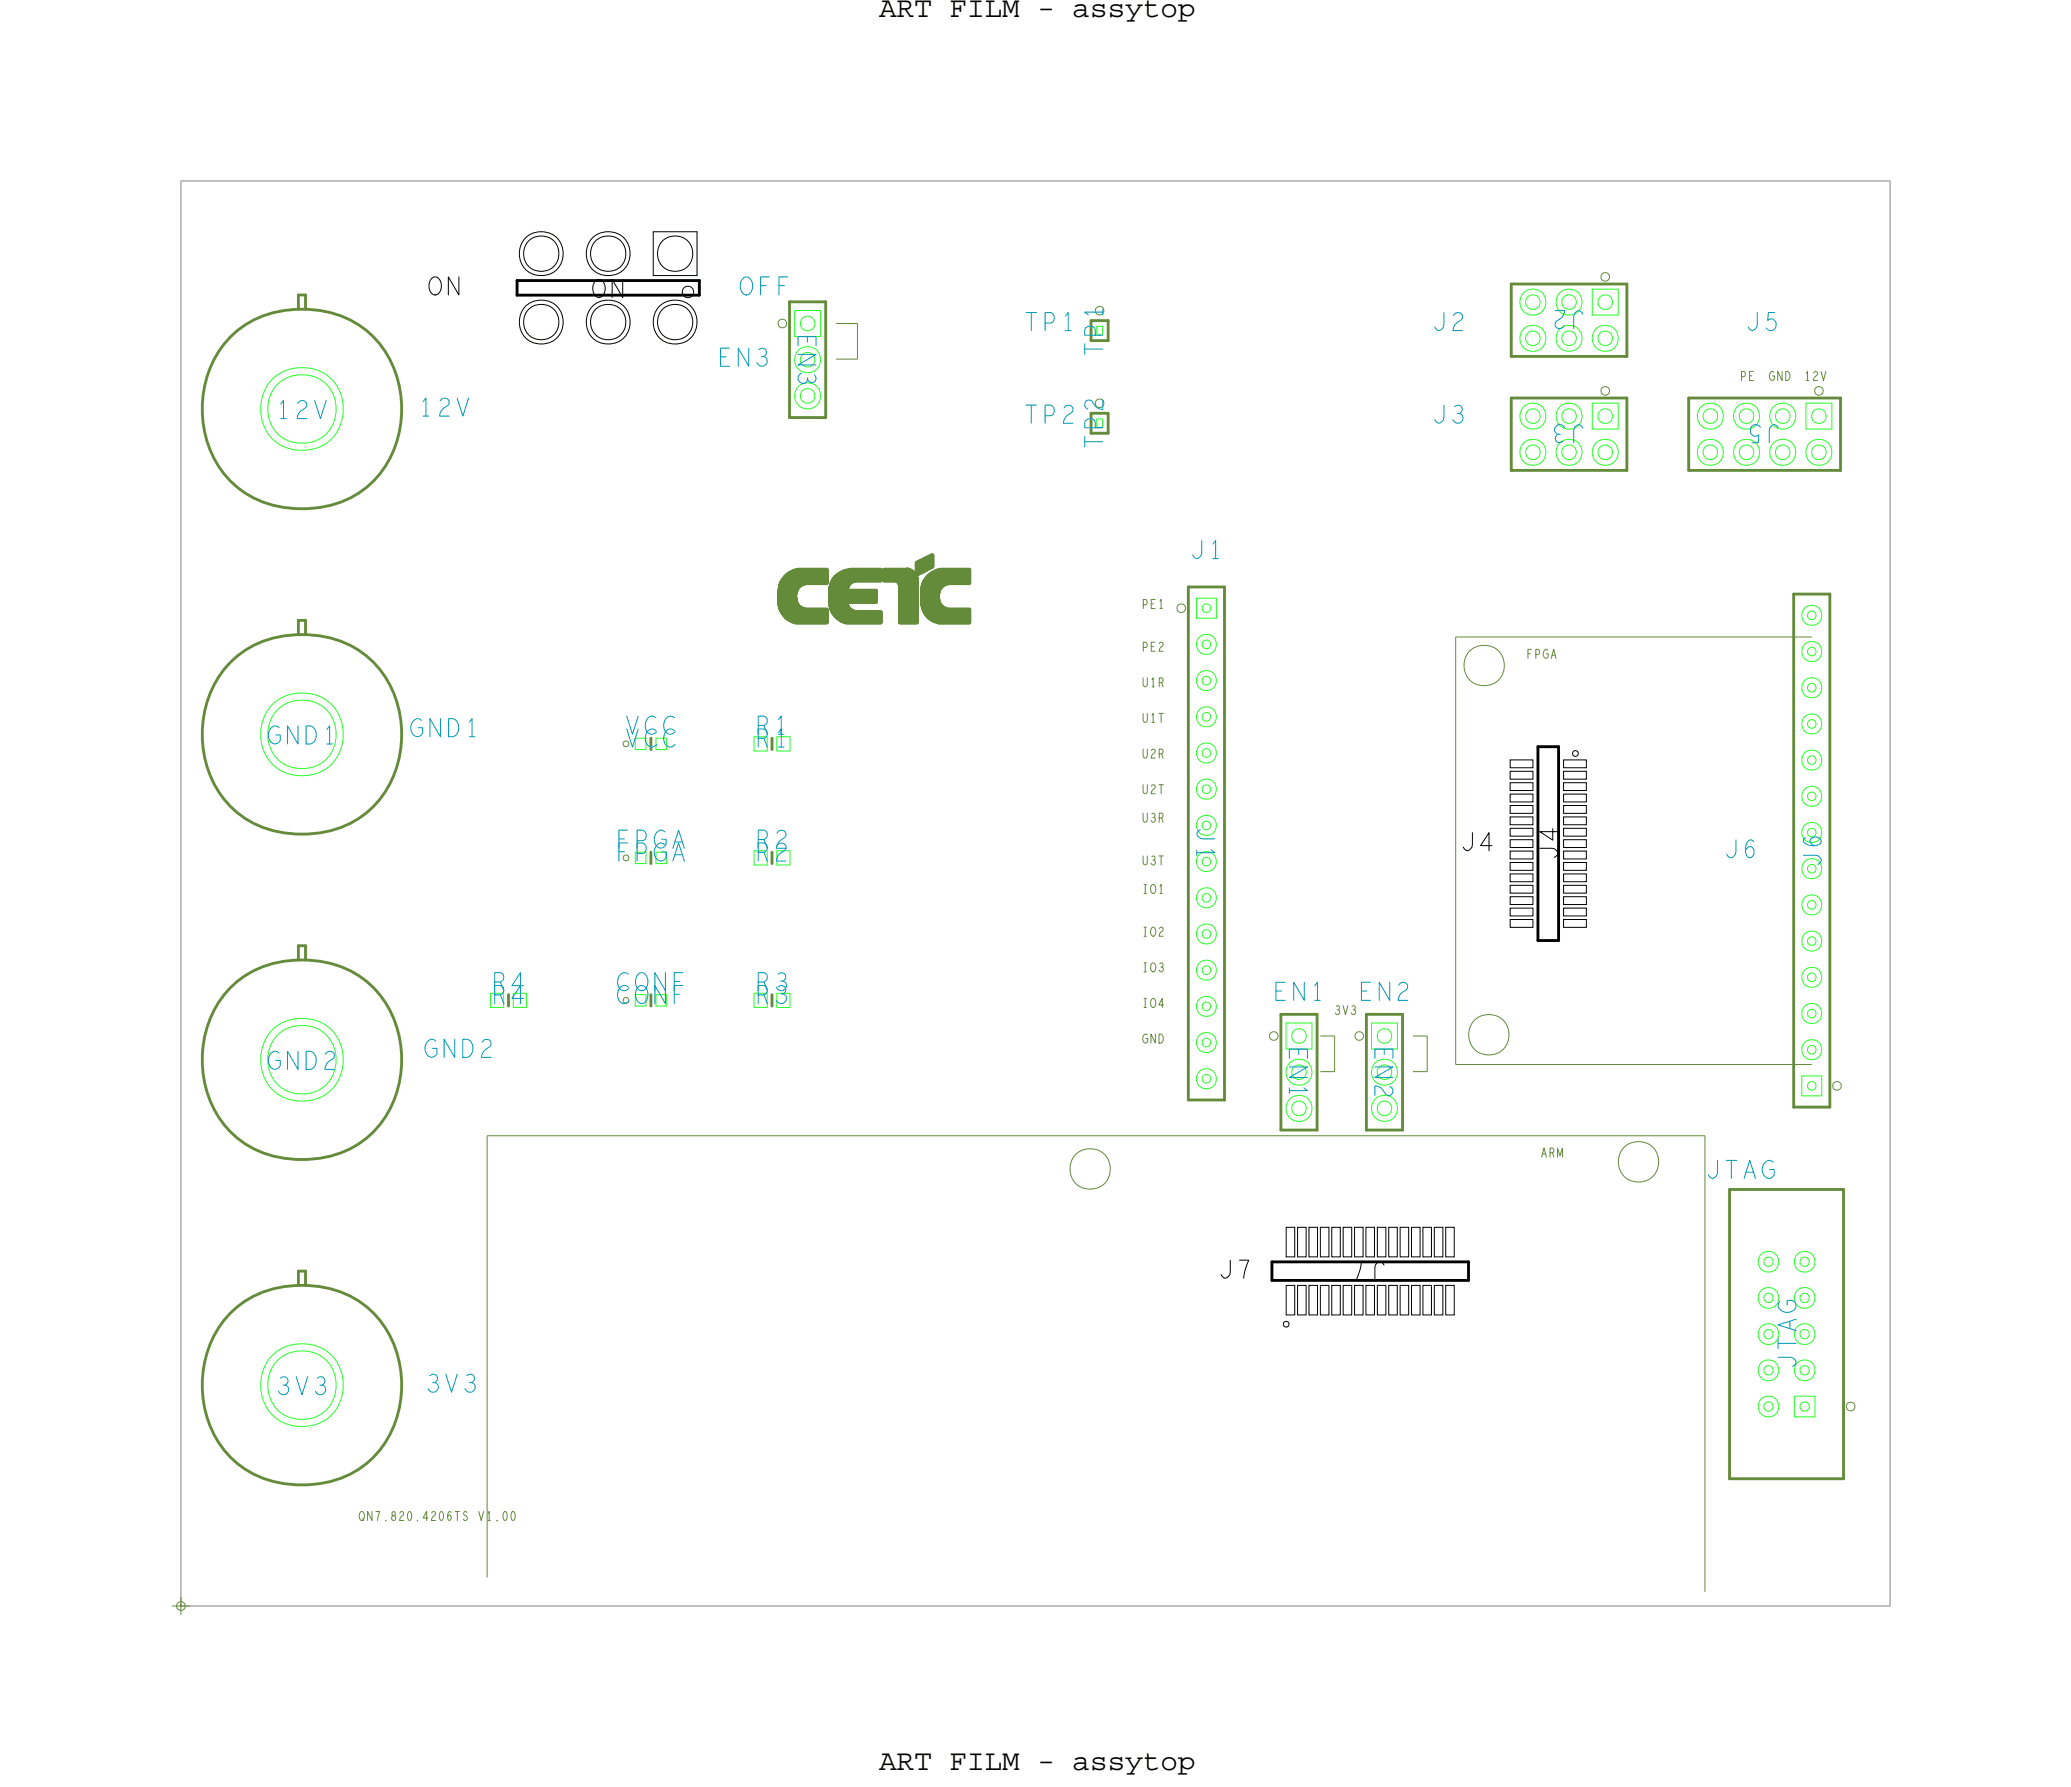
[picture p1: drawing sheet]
<svg xmlns="http://www.w3.org/2000/svg" width="145mm" height="125mm" viewBox="0 0 145 125" stroke-linecap="round" stroke-linejoin="round" font-family="sans-serif">
<defs><g id="words">
<g font-size="2.1">
<text x="61.7" y="1.2">ART FILM - assytop</text>
<text x="61.7" y="124.2">ART FILM - assytop</text>
</g>
<g font-size="1.3" fill="#0097b7">
<text x="51.9" y="20.7">OFF</text>
<text x="56" y="23.5" transform="rotate(90 56 23.5)">EN3</text>
<text x="50.4" y="25.7">EN3</text>
<text x="77.4" y="25" transform="rotate(-90 77.4 25)">TP1</text>
<text x="53.1" y="52.4">R1</text>
<text x="43.3" y="60.4">FPGA</text>
<text x="53.1" y="60.4">R2</text>
<text x="34.6" y="70.4">R4</text>
<text x="43.3" y="70.4">CONF</text>
<text x="53.1" y="70.4">R3</text>
<text x="53.1" y="69.5">R3</text>
<text x="89.4" y="70.2">EN1</text>
<text x="90.5" y="73.5" transform="rotate(90 90.5 73.5)">EN1</text>
<text x="96.5" y="73.5" transform="rotate(90 96.5 73.5)">EN2</text>
<text x="19.4" y="97.9">3V3</text>
<text x="29.9" y="97.7">3V3</text>
</g>
<g font-size="1.3" fill="#26ff26">
<text x="77.4" y="31.5" transform="rotate(-90 77.4 31.5)">TP2</text>
<text x="43.9" y="52.4">VCC</text>
</g>
<g font-size=".6" fill="#638b3a">
<text x="80.2" y="42.7">PE1</text>
<text x="80.2" y="48.2">U1R</text>
<text x="80.2" y="57.7">U3R</text>
<text x="80.2" y="62.7">IO1</text>
<text x="80.2" y="68.2">IO3</text>
<text x="93.7" y="71.2">3V3</text>
<text x="108.2" y="81.2">ARM</text>
</g>
</g></defs>
<!-- layer: Board Outline -->
<g fill="none" stroke="#638b3a" stroke-width=".07">
<path d="M58.7 25.2h1.5zM58.7 22.7h1.5zM60.2 22.7v2.5zM102.2 44.7h25zM102.2 44.7v30zM34.2 79.7h85.5zM34.2 79.7v31zM92.7 75.2h1zM92.7 72.7h1zM93.7 72.7v2.5zM99.2 75.2h1zM99.2 72.7h1z"/>
<path d="M100.2 72.7v2.5zM102.2 74.7h25zM119.7 79.7v32z"/>
<circle cx="104.2" cy="46.7" r="1.43"/>
<circle cx="104.5" cy="72.6" r="1.43"/>
<circle cx="76.5" cy="82" r="1.43"/>
<circle cx="115" cy="81.5" r="1.43"/>
</g>
<g fill="none" stroke="#638b3a" stroke-width=".25">
<path d="M55.9 40h2.2zM56 40h2.1zM59.6 40h2.2zM59.7 40h2.1zM62.1 40h1.7zM63.7 39.9h.1M63.8 40h.1zM64.4 40h.6zM64.4 40h.7zM64.4 39.9h.7zM64.4 39.9h.8zM64.4 39.9h.9z"/>
<path d="M64.4 39.8h.9zM64.4 39.8h1zM64.4 39.8h1.1zM64.4 39.7h1.1zM64.4 39.6h1.1zM64.4 39.5h1.1zM64.5 39.4h1zM64.6 39.4h.9zM64.7 39.3h.8zM64.8 39.3h.7zM64.9 39.2h.6zM65 39.2h.5z"/>
<path d="M65.1 39.1h.4zM65.2 39.1h.3zM65.3 39h.2zM65.4 39h.1zM65.4 39h.1M65.9 40h2.2zM66 40h2.1zM54.7 42.4h1.3zM54.7 42.3h1.2zM54.7 42.2h1.2zM54.7 42.1h1.2zM54.7 42h1.2z"/>
<path d="M54.7 41.9h1.1zM54.7 41.8h1.1zM54.7 41.7h1.1zM54.7 41.7h1.2zM54.7 41.6h1.2zM54.7 41.5h1.2zM54.7 41.4h1.2zM54.7 42.6h1.4zM54.7 42.5h1.3zM54.7 42.5h1.4zM54.7 41.4h1.3zM54.7 41.3h1.3z"/>
<path d="M54.8 42.7h1.5zM54.8 42.7h1.4zM54.8 42.6h1.4zM54.8 42.6h1.3zM54.8 41.3h1.2zM54.8 41.2h1.2zM54.8 41.2h1.3zM54.8 41.1h1.3zM54.8 41.1h1.4zM54.8 42.7h1.7zM54.8 42.7h1.6zM54.8 41h1.5z"/>
<path d="M54.8 42.8h3.3zM54.8 41h1.6zM54.8 41h1.7zM54.8 40.9h3.3zM54.9 42.9h3.2zM54.9 40.9h3.2zM54.9 40.8h3.2zM54.9 43h3.2zM54.9 40.7h3.2zM55 43.1h3.1zM55 43h3.1zM55 40.7h3.1z"/>
<path d="M55 40.6h3.1zM55 43.2h3.1zM55.1 43.2h3zM55.1 40.6h3zM55.1 40.5h3zM55.1 43.3h3zM55.1 40.4h3zM55.2 43.3h2.9zM55.2 40.4h2.9zM55.2 43.4h2.9zM55.2 40.3h2.9zM55.3 40.3h2.8z"/>
<path d="M55.3 43.4h2.8zM55.4 43.5h2.7zM55.4 40.2h2.7zM55.5 43.5h2.6zM55.5 40.2h2.6zM55.5 43.6h2.6zM55.5 40.1h2.6zM55.6 43.6h2.5zM55.6 40.1h2.5zM55.7 40.1h2.4zM55.7 43.6h2.4zM55.7 40h2.4z"/>
<path d="M55.8 43.7h2.3zM55.8 40h2.3zM55.9 43.7h2.2zM56.1 42.5h.1M56.1 41.2h.1M56.1 42.6h.1M56.2 42.6h.1M56.2 42.7h.1M58.3 42.4h1.2zM58.3 42.3h1.1zM58.3 42.3h3.2zM58.3 42.2h3.2z"/>
<path d="M58.3 42.1h3.2zM58.3 42h3.2zM58.3 41.9h3.2zM58.3 41.8h3.2zM58.3 41.7h3.2zM58.3 41.6h3.2zM58.3 41.5h3.2zM58.3 41.4h3.2zM58.3 41.4h1.1zM58.3 42.5h1.1zM58.3 41.4h1.2zM58.3 41.3h1.2z"/>
<path d="M58.3 41.3h1.1zM58.3 41.2h1.1zM58.3 42.6h1.2zM58.3 42.5h1.2zM58.3 41.2h1.2zM58.3 41.1h1.2zM58.3 42.7h1.3zM58.3 41.1h1.3zM58.3 41h1.3zM58.4 42.8h1.2zM58.4 42.7h1.2zM58.4 41h1.2z"/>
<path d="M58.4 41h1.3zM58.4 42.8h1.3zM58.4 40.9h1.3zM58.4 40.9h1.4zM58.4 42.9h1.4zM58.4 40.8h1.4zM58.4 42.9h1.6zM58.4 42.9h1.5zM58.4 40.8h1.5zM58.4 40.8h1.6zM58.5 43h3.3zM58.5 40.8h3.3z"/>
<path d="M58.5 40.7h3.3zM58.5 40.7h.1M58.5 43.1h3.3zM58.5 40.6h.1M58.5 40.6h3.3zM58.6 43.1h3.2zM58.6 40.6h3.2zM58.6 43.2h3.2zM58.6 40.5h3.2zM58.7 43.2h3.1zM58.7 40.4h3.1zM58.7 43.3h3.1z"/>
<path d="M58.8 43.3h3zM58.8 40.4h3zM58.8 43.4h3zM58.8 40.3h3zM58.9 43.4h2.9zM58.9 40.3h2.9zM58.9 43.5h2.9zM58.9 40.2h2.9zM59 43.5h2.8zM59 40.2h2.8zM59.1 43.6h2.7zM59.1 40.2h2.7z"/>
<path d="M59.1 40.1h2.7zM59.2 40.1h2.6zM59.2 43.6h2.6zM59.3 40.1h2.5zM59.3 43.7h2.5zM59.3 40h2.5zM59.4 43.7h2.4zM59.4 42.3h.1M59.5 42.5h.1M59.5 41.3h.1M59.5 41.2h.1M59.5 40h2.3z"/>
<path d="M59.5 42.6h.1M59.5 41.1h.1M59.6 42.6h.1M59.6 41.1h.1M59.6 42.7h.1M59.7 42.8h.1M59.8 42.8h.1M59.8 42.9h.1M59.9 42.9h.1M59.9 42.9h.1zM60 42.9h1.8zM62.1 40.8h2.3z"/>
<path d="M62.1 40.7h2.3zM62.1 40.6h2.3zM62.1 40.5h2.3zM62.1 40.5h2.2zM62.1 40.4h2.2zM62.1 40.3h2.2zM62.1 40.3h2.1zM62.1 40.2h2.1zM62.1 40.2h2zM62.1 40.1h2zM62.1 40.1h1.9zM62.1 40h1.9z"/>
<path d="M62.9 40.8h1.5zM63 40.8h1.4zM63.1 40.9h.1M63.1 40.9h1.3zM63.1 41h1.3zM63.2 41h1.2zM63.2 43.6h1.2zM63.2 43.5h1.2zM63.2 43.4h1.2zM63.2 43.3h1.2zM63.2 43.2h1.2zM63.2 43.1h1.2z"/>
<path d="M63.2 43h1.2zM63.2 42.9h1.2zM63.2 42.8h1.2zM63.2 42.7h1.2zM63.2 42.6h1.2zM63.2 42.5h1.2zM63.2 42.4h1.2zM63.2 42.3h1.2zM63.2 42.2h1.2zM63.2 42.1h1.2zM63.2 42h1.2zM63.2 41.9h1.2z"/>
<path d="M63.2 41.8h1.2zM63.2 41.7h1.2zM63.2 41.6h1.2zM63.2 41.5h1.2zM63.2 41.4h1.2zM63.2 41.3h1.2zM63.2 41.2h1.2zM63.2 41.1h1.2zM63.2 43.7h1.2zM63.9 40h.1M64.4 40.3h.1M64.4 40.3h.1z"/>
<path d="M64.4 40.2h.2zM64.4 40.2h.3zM64.4 40.1h.4zM64.4 40.1h.5zM64.7 42.4h1.3zM64.7 42.3h1.3zM64.7 42.3h1.2zM64.7 42.2h1.2zM64.7 42.1h1.2zM64.7 42h1.2zM64.7 41.9h1.2zM64.7 41.8h1.2z"/>
<path d="M64.7 41.7h1.2zM64.7 41.6h1.2zM64.7 41.5h1.2zM64.7 41.4h1.2zM64.7 41.4h1.3zM64.7 41.3h1.3zM64.8 42.6h1.3zM64.8 42.5h1.3zM64.8 42.5h1.2zM64.8 42.4h1.2zM64.8 41.3h1.2zM64.8 41.2h1.3z"/>
<path d="M64.8 41.1h1.4zM64.8 42.7h1.5zM64.8 42.7h1.4zM64.8 42.6h1.4zM64.8 41.1h1.5zM64.8 41h1.5zM64.8 42.7h1.7zM64.8 42.7h1.6zM64.8 41h1.6zM64.8 41h1.7zM64.8 41h1.8zM64.8 42.8h3.3z"/>
<path d="M64.8 40.9h3.3zM64.8 40.9h.1M64.9 42.9h3.2zM64.9 42.8h3.2zM64.9 40.9h3.2zM64.9 40.8h3.2zM64.9 43h3.2zM64.9 40.7h3.2zM65 43.1h3.1zM65 43h3.1zM65 40.7h3.1zM65 40.6h3.1z"/>
<path d="M65 43.2h3.1zM65.1 43.2h3zM65.1 40.6h3zM65.1 40.5h3zM65.1 43.3h3zM65.1 40.4h3zM65.2 43.3h2.9zM65.2 40.4h2.9zM65.2 43.4h2.9zM65.2 40.3h2.9zM65.3 40.3h2.8zM65.3 43.4h2.8z"/>
<path d="M65.4 43.5h2.7zM65.4 40.2h2.7zM65.5 43.5h2.6zM65.5 40.2h2.6zM65.5 43.6h2.6zM65.5 40.1h2.6zM65.6 43.6h2.5zM65.6 40.1h2.5zM65.7 43.6h2.4zM65.7 40.1h2.4zM65.7 40h2.4zM65.8 40h2.3z"/>
<path d="M65.8 43.7h2.3zM65.9 43.7h2.2zM66.1 42.5h.1M66.1 42.6h.1M66.2 42.6h.1M66.3 42.7h.1"/>
</g>
<path d="M12.7 12.7v100zM12.7 12.7h120v100h-120zM12.7 12.7h120zM132.7 12.7v100zM12.7 112.7h120z" fill="none" stroke="#acacac" stroke-width=".07"/>
<!-- layer: Components -->
<g fill="none" stroke="#000" stroke-width=".07">
<path d="M110.4 52.8l.2-.1 .2 .1v.2l-.2 .1-.2-.1zM90.1 92.8l.2-.1 .2 .1v.2l-.2 .1-.2-.1z"/>
<circle cx="48.3" cy="20.5" r=".4"/>
</g>
<path d="M36.3 19.7v1zM36.3 19.7h12.8zM49.1 19.7v1zM36.3 20.7h12.8zM108 52.4h1.4zM108 52.4v13.6zM109.4 52.4v13.6zM108 66h1.4zM89.3 88.6h13.8zM89.3 88.6v1.3zM89.3 89.9h13.8zM103.1 88.6v1.3z" fill="none" stroke="#000" stroke-width=".2"/>
<path d="M112.5 19.2l.2-.1 .2 .1 .1 .2-.1 .2-.2 .1-.2-.1-.1-.2zM54.7 22.5l.2-.1 .3 .1v.2v.2l-.3 .1-.2-.1-.1-.2zM112.5 27.2l.2-.1 .2 .1 .1 .2-.1 .2-.2 .1-.2-.1-.1-.2zM127.5 27.2l.2-.1 .2 .1 .1 .2-.1 .2-.2 .1-.2-.1-.1-.2zM82.7 42.5l.2-.1 .3 .1v.2v.2l-.3 .1-.2-.1-.1-.2zM89.2 72.5l.2-.1 .3 .1v.2v.2l-.3 .1-.2-.1-.1-.2zM95.2 72.5l.2-.1 .3 .1v.2v.2l-.3 .1-.2-.1-.1-.2zM128.7 76l.3-.1 .2 .1 .1 .2-.1 .2-.2 .1-.3-.1v-.2zM129.7 98.5l.2-.1 .3 .1v.2v.2l-.3 .1-.2-.1-.1-.2z" fill="none" stroke="#638b3a" stroke-width=".07"/>
<g fill="none" stroke="#638b3a" stroke-width=".2">
<path d="M106.1 19.9h8.1zM106.1 19.9v5.1zM114.2 19.9v5.1zM16.4 23.5a7.5 7.5 0 0 1 9.6 0 7.4 7.4 0 0 1 0 10.4 7.5 7.5 0 0 1-9.6 0 7.4 7.4 0 0 1 0-10.4zM20.9 20.7v1zM21 20.7h.4zM21.4 20.7v1zM55.4 21.2v8.1zM55.4 21.2h2.6zM55.4 29.3h2.6zM58 21.2v8.1zM106.1 27.9h8.1z"/>
<path d="M106.1 27.9v5.1zM106.1 33h8.1zM106.1 25h8.1zM114.2 27.9v5.1zM118.6 27.9h10.6zM118.6 27.9v5.1zM118.6 33h10.6zM129.2 27.9v5.1zM16.4 46.3a7.5 7.5 0 0 1 9.6 0 7.4 7.4 0 0 1 0 10.5 7.5 7.5 0 0 1-9.6 0 7.4 7.4 0 0 1 0-10.5zM20.9 43.5v1zM21 43.5h.4zM21.4 43.5v1z"/>
<path d="M83.4 41.2v36zM83.4 41.2h2.6zM86 41.2v36zM125.9 41.7h2.6zM125.9 41.7v36zM128.5 41.7v36zM16.4 69.1a7.5 7.5 0 0 1 9.6 0 7.4 7.4 0 0 1 0 10.5 7.5 7.5 0 0 1-9.6 0 7.4 7.4 0 0 1 0-10.5zM20.9 66.4v1zM21 66.4h.4zM21.4 66.4v1zM83.4 77.2h2.6zM89.9 79.3h2.6z"/>
<path d="M89.9 71.2v8.1zM89.9 71.2h2.6zM92.5 71.2v8.1zM95.9 71.2v8.1zM95.9 71.2h2.6zM95.9 79.3h2.6zM98.5 71.2v8.1zM125.9 77.7h2.6zM16.4 92a7.5 7.5 0 0 1 9.6 0 7.4 7.4 0 0 1 0 10.4 7.5 7.5 0 0 1-9.6 0 7.4 7.4 0 0 1 0-10.4zM20.9 89.2v1zM21 89.2h.4zM21.4 89.2v1z"/>
<path d="M121.4 83.5h8zM121.4 83.5v20.3zM129.4 83.5v20.3zM121.4 103.8h8z"/>
</g>
<!-- layer: Nets -->
<g fill="none" stroke="#26ff26" stroke-width=".07">
<path d="M55.8 21.8h1.8v1.8h-1.8zM111.8 20.3h1.8v1.8h-1.8zM111.8 28.3h1.8v1.8h-1.8zM126.8 28.3h1.8v1.8h-1.8zM84 42h1.4v1.4h-1.4zM84.5 45l.2-.1 .2 .1 .1 .2-.1 .2-.2 .1-.2-.1-.1-.2zM84.5 42.5l.2-.1 .2 .1 .1 .2-.1 .2-.2 .1-.2-.1-.1-.2zM84.5 57.7l.2-.1 .2 .1 .1 .2-.1 .2-.2 .1-.2-.1-.1-.2zM84.5 55.2l.2-.1 .2 .1 .1 .2-.1 .2-.2 .1-.2-.1-.1-.2zM84.5 52.6l.2-.1 .2 .1 .1 .2-.1 .2-.2 .1-.2-.1-.1-.2zM84.5 50.1l.2-.1 .2 .1 .1 .2-.1 .2-.2 .1-.2-.1-.1-.2zM84.5 47.6l.2-.1 .2 .1 .1 .2-.1 .2-.2 .1-.2-.1-.1-.2z"/>
<path d="M127 48.1l.2-.1 .2 .1 .1 .2-.1 .2-.2 .1-.2-.1-.1-.2zM127 45.5l.2-.1 .2 .1 .1 .2-.1 .2-.2 .1-.2-.1-.1-.2zM127 43l.2-.1 .2 .1 .1 .2-.1 .2-.2 .1-.2-.1-.1-.2zM127 55.7l.2-.1 .2 .1 .1 .2-.1 .2-.2 .1-.2-.1-.1-.2zM127 53.1l.2-.1 .2 .1 .1 .2-.1 .2-.2 .1-.2-.1-.1-.2zM127 50.6l.2-.1 .2 .1 .1 .2-.1 .2-.2 .1-.2-.1-.1-.2zM127 58.2l.2-.1 .2 .1 .1 .2-.1 .2-.2 .1-.2-.1-.1-.2zM84.5 73l.2-.1 .2 .1 .1 .2-.1 .2-.2 .1-.2-.1-.1-.2zM84.5 75.5l.2-.1 .2 .1 .1 .2-.1 .2-.2 .1-.2-.1-.1-.2zM84.5 60.3l.2-.1 .2 .1 .1 .2-.1 .2-.2 .1-.2-.1-.1-.2zM84.5 70.4l.2-.1 .2 .1 .1 .2-.1 .2-.2 .1-.2-.1-.1-.2zM84.5 67.9l.2-.1 .2 .1 .1 .2-.1 .2-.2 .1-.2-.1-.1-.2z"/>
<path d="M84.5 65.3l.2-.1 .2 .1 .1 .2-.1 .2-.2 .1-.2-.1-.1-.2zM84.5 62.8l.2-.1 .2 .1 .1 .2-.1 .2-.2 .1-.2-.1-.1-.2zM90.3 71.8h1.8v1.8h-1.8zM96.3 71.8h1.8v1.8h-1.8zM126.5 75.5h1.4v1.4h-1.4zM127 60.8l.2-.1 .2 .1 .1 .2-.1 .2-.2 .1-.2-.1-.1-.2zM127 73.5l.2-.1 .2 .1 .1 .2-.1 .2-.2 .1-.2-.1-.1-.2zM127 76l.2-.1 .2 .1 .1 .2-.1 .2-.2 .1-.2-.1-.1-.2zM127 68.4l.2-.1 .2 .1 .1 .2-.1 .2-.2 .1-.2-.1-.1-.2zM127 63.3l.2-.1 .2 .1 .1 .2-.1 .2-.2 .1-.2-.1-.1-.2zM127 65.8l.2-.1 .2 .1 .1 .2-.1 .2-.2 .1-.2-.1-.1-.2zM127 70.9l.2-.1 .2 .1 .1 .2-.1 .2-.2 .1-.2-.1-.1-.2z"/>
<path d="M123.9 88.3l.3-.1 .2 .1 .1 .2-.1 .3-.2 .1-.3-.1-.1-.3zM123.9 98.5l.3-.1 .2 .1 .1 .2-.1 .2-.2 .1-.3-.1-.1-.2zM123.9 90.9l.3-.1 .2 .1 .1 .2-.1 .2-.2 .1-.3-.1-.1-.2zM123.9 95.9l.3-.1 .2 .1 .1 .3-.1 .2-.2 .1-.3-.1-.1-.2zM123.9 93.4l.3-.1 .2 .1 .1 .2-.1 .2-.2 .1-.3-.1-.1-.2zM126 98h1.4v1.4h-1.4zM126.5 93.4l.2-.1 .2 .1 .1 .2-.1 .2-.2 .1-.2-.1-.1-.2zM126.5 90.9l.2-.1 .2 .1 .1 .2-.1 .2-.2 .1-.2-.1-.1-.2zM126.5 98.5l.2-.1 .2 .1 .1 .2-.1 .2-.2 .1-.2-.1-.1-.2zM126.5 88.3l.2-.1 .2 .1 .1 .2-.1 .3-.2 .1-.2-.1-.1-.3zM126.5 95.9l.2-.1 .2 .1 .1 .3-.1 .2-.2 .1-.2-.1-.1-.2z"/>
<circle cx="21.2" cy="28.7" r="2.42"/>
<circle cx="21.2" cy="28.7" r="2.92"/>
<circle cx="56.7" cy="27.8" r=".92"/>
<circle cx="56.7" cy="25.2" r=".92"/>
<circle cx="56.7" cy="22.7" r=".51"/>
<circle cx="56.7" cy="27.8" r=".51"/>
<circle cx="107.6" cy="23.7" r=".92"/>
<circle cx="107.6" cy="29.2" r=".92"/>
<circle cx="107.6" cy="31.7" r=".92"/>
<circle cx="107.6" cy="21.2" r=".92"/>
<circle cx="107.6" cy="31.7" r=".51"/>
<circle cx="107.6" cy="21.2" r=".51"/>
<circle cx="107.6" cy="23.7" r=".51"/>
<circle cx="107.6" cy="29.2" r=".51"/>
<circle cx="110.2" cy="29.2" r=".92"/>
<circle cx="110.2" cy="31.7" r=".92"/>
<circle cx="110.2" cy="23.7" r=".92"/>
<circle cx="110.2" cy="21.2" r=".92"/>
<circle cx="110.2" cy="21.2" r=".51"/>
<circle cx="110.2" cy="31.7" r=".51"/>
<circle cx="110.2" cy="23.7" r=".51"/>
<circle cx="110.2" cy="29.2" r=".51"/>
<circle cx="112.7" cy="31.7" r=".92"/>
<circle cx="112.7" cy="23.7" r=".92"/>
<circle cx="112.7" cy="31.7" r=".51"/>
<circle cx="112.7" cy="21.2" r=".51"/>
<circle cx="112.7" cy="29.2" r=".51"/>
<circle cx="112.7" cy="23.7" r=".51"/>
<circle cx="120.1" cy="29.2" r=".92"/>
<circle cx="120.1" cy="31.7" r=".92"/>
<circle cx="120.1" cy="31.7" r=".51"/>
<circle cx="120.1" cy="29.2" r=".51"/>
<circle cx="122.6" cy="29.2" r=".92"/>
<circle cx="122.6" cy="31.7" r=".92"/>
<circle cx="122.6" cy="29.2" r=".51"/>
<circle cx="122.6" cy="31.7" r=".51"/>
<circle cx="125.2" cy="29.2" r=".92"/>
<circle cx="125.2" cy="31.7" r=".92"/>
<circle cx="125.2" cy="29.2" r=".51"/>
<circle cx="125.2" cy="31.7" r=".51"/>
<circle cx="127.7" cy="31.7" r=".92"/>
<circle cx="127.7" cy="29.2" r=".51"/>
<circle cx="127.7" cy="31.7" r=".51"/>
<circle cx="21.2" cy="51.6" r="2.42"/>
<circle cx="21.2" cy="51.6" r="2.92"/>
<circle cx="84.7" cy="55.4" r=".71"/>
<circle cx="84.7" cy="47.8" r=".71"/>
<circle cx="84.7" cy="50.3" r=".71"/>
<circle cx="84.7" cy="45.2" r=".71"/>
<circle cx="84.7" cy="57.9" r=".71"/>
<circle cx="84.7" cy="52.8" r=".71"/>
<circle cx="127.2" cy="43.2" r=".71"/>
<circle cx="127.2" cy="55.9" r=".71"/>
<circle cx="127.2" cy="50.8" r=".71"/>
<circle cx="127.2" cy="58.4" r=".71"/>
<circle cx="127.2" cy="48.3" r=".71"/>
<circle cx="127.2" cy="45.7" r=".71"/>
<circle cx="127.2" cy="53.3" r=".71"/>
<circle cx="21.2" cy="74.4" r="2.42"/>
<circle cx="21.2" cy="74.4" r="2.92"/>
<circle cx="84.7" cy="68.1" r=".71"/>
<circle cx="84.7" cy="60.5" r=".71"/>
<circle cx="84.7" cy="65.5" r=".71"/>
<circle cx="84.7" cy="75.7" r=".71"/>
<circle cx="84.7" cy="73.2" r=".71"/>
<circle cx="84.7" cy="70.6" r=".71"/>
<circle cx="84.7" cy="63" r=".71"/>
<circle cx="91.2" cy="77.8" r=".92"/>
<circle cx="91.2" cy="75.2" r=".92"/>
<circle cx="91.2" cy="72.7" r=".51"/>
<circle cx="91.2" cy="77.8" r=".51"/>
<circle cx="97.2" cy="77.8" r=".92"/>
<circle cx="97.2" cy="75.2" r=".92"/>
<circle cx="97.2" cy="72.7" r=".51"/>
<circle cx="97.2" cy="77.8" r=".51"/>
<circle cx="127.2" cy="61" r=".71"/>
<circle cx="127.2" cy="73.7" r=".71"/>
<circle cx="127.2" cy="68.6" r=".71"/>
<circle cx="127.2" cy="66" r=".71"/>
<circle cx="127.2" cy="71.1" r=".71"/>
<circle cx="127.2" cy="63.5" r=".71"/>
<circle cx="21.2" cy="97.2" r="2.42"/>
<circle cx="21.2" cy="97.2" r="2.92"/>
<circle cx="124.2" cy="98.7" r=".73"/>
<circle cx="124.2" cy="93.6" r=".73"/>
<circle cx="124.2" cy="88.5" r=".73"/>
<circle cx="124.2" cy="91.1" r=".73"/>
<circle cx="124.2" cy="96.2" r=".73"/>
<circle cx="126.7" cy="88.5" r=".73"/>
<circle cx="126.7" cy="96.2" r=".73"/>
<circle cx="126.7" cy="93.6" r=".73"/>
<circle cx="126.7" cy="91.1" r=".73"/>
</g>
<g fill="none" stroke="#000" stroke-width=".07">
<path d="M45.9 16.3h3v3h-3zM106 56.5h1.6v.6h-1.6zM106 54.1h1.6v.6h-1.6zM106 55.7h1.6v.6h-1.6zM106 54.9h1.6v.6h-1.6zM106 57.3h1.6v.6h-1.6zM106 59.7h1.6v.6h-1.6zM106 58.9h1.6v.6h-1.6zM106 58.1h1.6v.6h-1.6zM106 53.3h1.6v.6h-1.6zM109.8 56.5h1.6v.6h-1.6zM109.8 55.7h1.6v.6h-1.6z"/>
<path d="M109.8 54.1h1.6v.6h-1.6zM109.8 58.1h1.6v.6h-1.6zM109.8 54.9h1.6v.6h-1.6zM109.8 59.7h1.6v.6h-1.6zM109.8 58.9h1.6v.6h-1.6zM109.8 57.3h1.6v.6h-1.6zM109.8 53.3h1.6v.6h-1.6zM106 62.9h1.6v.6h-1.6zM106 63.7h1.6v.6h-1.6zM106 64.5h1.6v.6h-1.6zM106 60.5h1.6v.6h-1.6zM106 62.1h1.6v.6h-1.6z"/>
<path d="M106 61.3h1.6v.6h-1.6zM109.8 64.5h1.6v.6h-1.6zM109.8 63.7h1.6v.6h-1.6zM109.8 62.9h1.6v.6h-1.6zM109.8 60.5h1.6v.6h-1.6zM109.8 62.1h1.6v.6h-1.6zM109.8 61.3h1.6v.6h-1.6zM90.3 90.2h.6v2.1h-.6zM90.3 86.1h.6v2.1h-.6zM91.1 90.2h.6v2.1h-.6zM91.1 86.1h.6v2.1h-.6zM91.9 90.2h.6v2.1h-.6z"/>
<path d="M91.9 86.1h.6v2.1h-.6zM92.7 90.2h.6v2.1h-.6zM92.7 86.1h.6v2.1h-.6zM93.5 90.2h.6v2.1h-.6zM93.5 86.1h.6v2.1h-.6zM94.3 90.2h.6v2.1h-.6zM94.3 86.1h.6v2.1h-.6zM95.1 90.2h.6v2.1h-.6zM95.1 86.1h.6v2.1h-.6zM95.9 90.2h.6v2.1h-.6zM95.9 86.1h.6v2.1h-.6zM96.7 90.2h.6v2.1h-.6z"/>
<path d="M96.7 86.1h.6v2.1h-.6zM97.5 90.2h.6v2.1h-.6zM97.5 86.1h.6v2.1h-.6zM98.3 90.2h.6v2.1h-.6zM98.3 86.1h.6v2.1h-.6zM99.1 90.2h.6v2.1h-.6zM99.1 86.1h.6v2.1h-.6zM99.9 90.2h.6v2.1h-.6zM99.9 86.1h.6v2.1h-.6zM100.7 90.2h.6v2.1h-.6zM100.7 86.1h.6v2.1h-.6zM101.5 90.2h.6v2.1h-.6z"/>
<path d="M101.5 86.1h.6v2.1h-.6z"/>
<circle cx="38" cy="17.8" r="1.25"/>
<circle cx="38" cy="17.8" r="1.55"/>
<circle cx="42.7" cy="17.8" r="1.25"/>
<circle cx="42.7" cy="17.8" r="1.55"/>
<circle cx="47.4" cy="17.8" r="1.25"/>
<circle cx="38" cy="22.6" r="1.25"/>
<circle cx="38" cy="22.6" r="1.55"/>
<circle cx="42.7" cy="22.6" r="1.25"/>
<circle cx="42.7" cy="22.6" r="1.55"/>
<circle cx="47.4" cy="22.6" r="1.25"/>
<circle cx="47.4" cy="22.6" r="1.55"/>
</g>
<!-- layer: Text -->
<g fill="none" stroke="#0097b7" stroke-width=".07">
<path d="M52.2 19.5a.48 .48 0 0 1 .5 .1 .48 .48 0 0 1 .1 .5 .45 .45 0 0 1-.4 .6 .45 .45 0 0 1-.4-.6v-.3zM54 19.4h-.6v1.3M55.3 19.4h-.6v1.3M19.7 29.4h.4M19.7 28.4l.2-.3v1.3M20.9 28.3a.32 .32 0 0 1 .5-.2 .32 .32 0 0 1 .1 .5 .85 .85 0 0 0-.6 .8h.6M22.1 28.1l.4 1.3 .4-1.3M29.7 29.2h.4M29.7 28.2l.2-.3v1.3M30.9 28.1a.32 .32 0 0 1 .5-.2 .32 .32 0 0 1 .1 .5 .85 .85 0 0 0-.6 .8h.6M32.1 27.9l.4 1.3 .4-1.3M51.2 24.4h-.6v1.3h.6"/>
<path d="M52.6 24.4v1.3l-.8-1.3v1.3M53.3 24.5a.31 .31 0 0 1 .5 .1 .31 .31 0 0 1-.2 .4M56 24.9h1.3l-1.3 .7h1.3M56 24.3v-.7h1.3v.7M57.2 26.3a.31 .31 0 0 1 0 .5 .31 .31 0 0 1-.5-.2M72 21.9h.8M72 28.4h.8M72.4 21.9v1.3M72.4 28.4v1.3M73.4 22.7h.4a.4 .4 0 0 0 .2-.4 .4 .4 0 0 0-.2-.4h-.4v1.3M73.4 29.2h.4a.4 .4 0 0 0 .2-.4 .4 .4 0 0 0-.2-.4h-.4v1.3M74.7 28.6a.32 .32 0 0 1 .5-.2 .32 .32 0 0 1 .1 .5 .85 .85 0 0 0-.6 .8h.6"/>
<path d="M74.8 23.2h.4M74.8 22.2l.2-.3v1.3M76.2 24.1v.8M76.2 30.6v.8M76.2 24.5h1.2M76.2 31h1.2M76.9 23.5v-.4a.4 .4 0 0 0-.4-.2 .4 .4 0 0 0-.3 .2v.4h1.2M76.9 30v-.4a.4 .4 0 0 0-.4-.2 .4 .4 0 0 0-.3 .2v.4h1.2M77.4 21.9h-1.2l.2 .2M77.4 28.1v.6a.85 .85 0 0 1-.7-.6 .32 .32 0 0 0-.5 .1 .32 .32 0 0 0 .2 .5M84.4 37.9v.9a.33 .33 0 0 1-.3 .4 .33 .33 0 0 1-.4-.3M85.2 39.2h.3"/>
<path d="M85.2 38.2l.1-.3v1.3M101.4 21.9v.9a.33 .33 0 0 1-.3 .4 .33 .33 0 0 1-.4-.3M101.4 28.4v.9a.33 .33 0 0 1-.3 .4 .33 .33 0 0 1-.4-.3M102 22.1a.32 .32 0 0 1 .5-.2 .32 .32 0 0 1 .1 .5 .85 .85 0 0 0-.6 .8h.7M102.1 28.5a.31 .31 0 0 1 .5 .1 .31 .31 0 0 1-.1 .4M102.3 29a.36 .36 0 0 1 .4 .3 .36 .36 0 0 1-.3 .4 .36 .36 0 0 1-.4-.3M109.2 21.8h.6a.85 .85 0 0 1-.5 .8 .32 .32 0 0 0 .1 .4 .32 .32 0 0 0 .4-.1M109.4 30.5a.31 .31 0 0 0-.2 .4 .31 .31 0 0 0 .5 .1M109.9 30a.35 .35 0 0 0-.4-.2 .35 .35 0 0 0-.3 .4 .35 .35 0 0 0 .3 .3M111.1 22a.33 .33 0 0 0-.4-.2 .33 .33 0 0 0-.2 .4v.9M111.1 30a.33 .33 0 0 0-.4-.2 .33 .33 0 0 0-.2 .4v.9M123.4 21.9v.9a.33 .33 0 0 1-.3 .4 .33 .33 0 0 1-.4-.3"/>
<path d="M123.6 30a.39 .39 0 0 0-.5-.1 .39 .39 0 0 0-.2 .5 .39 .39 0 0 0 .6 .1l-.1 .6h-.4M124.6 21.9h-.4l-.1 .6a.39 .39 0 0 1 .5 .1 .39 .39 0 0 1-.1 .5 .39 .39 0 0 1-.5-.1M124.9 30a.33 .33 0 0 0-.4-.2 .33 .33 0 0 0-.3 .4v.9M19.6 51.1a.49 .49 0 0 0-.6 0 .49 .49 0 0 0-.2 .5 .45 .45 0 0 0 .3 .6 .45 .45 0 0 0 .6-.2v-.4h-.3M20.9 50.9v1.3l-.7-1.3v1.3M21.5 50.9a.64 .64 0 0 1 .7 .7 .64 .64 0 0 1-.7 .6zM23 52.2h.3M23 51.2l.1-.3v1.3M29.6 50.6a.49 .49 0 0 0-.6 0 .49 .49 0 0 0-.2 .5 .45 .45 0 0 0 .3 .5 .45 .45 0 0 0 .6-.2v-.3h-.3M30.9 50.4v1.3l-.7-1.3v1.3M31.5 50.4a.64 .64 0 0 1 .7 .7 .64 .64 0 0 1-.7 .6zM33 51.7h.3"/>
<path d="M33 50.7l.1-.3v1.3M43.5 58.9h.3M44 51.2l.4 1.2 .4-1.2M44 50.3l.4 1.2 .4-1.2M44.1 59.2h-.6v1.2M44.1 58.3h-.6v1.2M44.7 59.9h.4a.4 .4 0 0 0 .3-.4 .4 .4 0 0 0-.3-.3h-.4v1.2M44.7 59h.4a.4 .4 0 0 0 .3-.4 .4 .4 0 0 0-.3-.3h-.4v1.2M46.1 51.3a.51 .51 0 0 0-.6 0 .51 .51 0 0 0-.2 .6 .46 .46 0 0 0 .2 .5 .46 .46 0 0 0 .6-.2M46.1 50.4a.51 .51 0 0 0-.6 0 .51 .51 0 0 0-.2 .6 .46 .46 0 0 0 .2 .5 .46 .46 0 0 0 .6-.2M46.7 59.3a.49 .49 0 0 0-.6 0 .49 .49 0 0 0-.2 .6 .45 .45 0 0 0 .3 .5 .45 .45 0 0 0 .6-.2v-.4h-.4M46.7 58.4a.49 .49 0 0 0-.6 0 .49 .49 0 0 0-.2 .6 .45 .45 0 0 0 .3 .5 .45 .45 0 0 0 .6-.2v-.4h-.4"/>
<path d="M47.2 59.5l.4-1.2 .4 1.2M47.3 51.3a.51 .51 0 0 0-.5 0 .51 .51 0 0 0-.2 .6 .46 .46 0 0 0 .2 .5 .46 .46 0 0 0 .6-.2M47.3 50.4a.51 .51 0 0 0-.5 0 .51 .51 0 0 0-.2 .6 .46 .46 0 0 0 .2 .5 .46 .46 0 0 0 .6-.2M47.4 59.1h.5M53.2 51.8h.4a.34 .34 0 0 0 .3-.3 .34 .34 0 0 0-.3-.3h-.4v1.2M53.2 50.9h.4a.34 .34 0 0 0 .3-.3 .34 .34 0 0 0-.3-.3h-.4v1.2M53.2 59.8h.4a.34 .34 0 0 0 .3-.3 .34 .34 0 0 0-.3-.3h-.4v1.2M53.2 58.9h.4a.34 .34 0 0 0 .3-.3 .34 .34 0 0 0-.3-.3h-.4v1.2M53.6 50.9l.3 .6M53.6 58.9l.3 .6M54.5 59.4a.32 .32 0 0 1 .5-.2 .32 .32 0 0 1 .1 .5 .85 .85 0 0 0-.6 .7h.7M54.5 58.5a.32 .32 0 0 1 .5-.2 .32 .32 0 0 1 .1 .5 .85 .85 0 0 0-.6 .7h.7"/>
<path d="M54.7 51.4l.1-.2v1.2M54.7 50.5l.1-.2v1.2M84 59.6v.4M84.3 58.2a.33 .33 0 0 0-.3 .4 .33 .33 0 0 0 .4 .3h.9M85 59.6l.3 .2h-1.3M121.9 58.9v.9a.33 .33 0 0 1-.3 .4 .33 .33 0 0 1-.4-.3M123.1 59.1l-.2-.2a.74 .74 0 0 0 0 1.3 .43 .43 0 0 0 .3-.4 .43 .43 0 0 0-.3-.4l-.4 .3M126.8 58.8l-.2 .2a.74 .74 0 0 0 1.3 0 .43 .43 0 0 0-.4-.3 .43 .43 0 0 0-.4 .3l.2 .3M19.6 73.9a.49 .49 0 0 0-.6 0 .49 .49 0 0 0-.2 .6 .45 .45 0 0 0 .3 .5 .45 .45 0 0 0 .6-.2v-.4h-.3M20.9 73.8v1.2l-.7-1.2v1.2M21.5 73.8a.64 .64 0 0 1 .7 .6 .64 .64 0 0 1-.7 .6zM22.8 74a.32 .32 0 0 1 .5-.2 .32 .32 0 0 1 .1 .5 .85 .85 0 0 0-.6 .7h.7"/>
<path d="M30.6 73.1a.49 .49 0 0 0-.6 0 .49 .49 0 0 0-.2 .5 .45 .45 0 0 0 .3 .5 .45 .45 0 0 0 .6-.2v-.3h-.3M31.9 72.9v1.3l-.7-1.3v1.3M32.5 72.9a.64 .64 0 0 1 .7 .7 .64 .64 0 0 1-.7 .6zM33.8 73.1a.32 .32 0 0 1 .5-.2 .32 .32 0 0 1 .1 .5 .85 .85 0 0 0-.6 .8h.7M34.7 69.8h.4a.34 .34 0 0 0 .3-.3 .34 .34 0 0 0-.3-.3h-.4v1.2M34.7 68.9h.4a.34 .34 0 0 0 .3-.3 .34 .34 0 0 0-.3-.3h-.4v1.2M35.1 68.9l.3 .6M36.7 70.1h-.8l.6-.9v1.2M36.7 69.2h-.8l.6-.9v1.2M44.1 69.3a.51 .51 0 0 0-.6 0 .51 .51 0 0 0-.1 .6 .46 .46 0 0 0 .2 .5 .46 .46 0 0 0 .6-.2M44.1 68.4a.51 .51 0 0 0-.6 0 .51 .51 0 0 0-.1 .6 .46 .46 0 0 0 .2 .5 .46 .46 0 0 0 .6-.2M44.8 69.3a.48 .48 0 0 1 .6 0 .48 .48 0 0 1 .1 .6 .45 .45 0 0 1-.4 .5 .45 .45 0 0 1-.5-.5l.1-.4z"/>
<path d="M44.8 68.4a.48 .48 0 0 1 .6 0 .48 .48 0 0 1 .1 .6 .45 .45 0 0 1-.4 .5 .45 .45 0 0 1-.5-.5l.1-.4zM46.7 69.2v1.2l-.7-1.2v1.2M46.7 68.3v1.2l-.7-1.2v1.2M47.2 60.4l.4-1.2 .4 1.2M47.3 68.9h.4M47.9 69.2h-.6v1.2M47.9 68.3h-.6v1.2M53.2 69.8h.4a.34 .34 0 0 0 .3-.3 .34 .34 0 0 0-.3-.3h-.4v1.2M53.2 68.9h.4a.34 .34 0 0 0 .3-.3 .34 .34 0 0 0-.3-.3h-.4v1.2M54.6 68.4a.31 .31 0 0 1 .5 0 .31 .31 0 0 1-.1 .4M90.2 68.9h-.6v1.3h.6M90.5 74.9h1.3l-1.3 .7h1.3"/>
<path d="M90.5 74.3v-.7h1.3v.7M91.5 76.3l.3 .2h-1.3M91.6 68.9v1.3l-.8-1.3v1.3M92.3 69.2l.2-.3v1.3M95.6 69.5h.4M96.2 68.9h-.6v1.3h.6M96.5 74.9h1.3l-1.3 .7h1.3M96.5 74.3v-.7h1.3v.7M97.6 68.9v1.3l-.8-1.3v1.3M97.6 76.2a.32 .32 0 0 1 .2 .5 .32 .32 0 0 1-.5 .1 .85 .85 0 0 0-.8-.6v.7M98.2 69.1a.32 .32 0 0 1 .5-.2 .32 .32 0 0 1 .1 .5 .85 .85 0 0 0-.6 .8h.6M126.6 60h.9a.33 .33 0 0 1 .3 .3 .33 .33 0 0 1-.2 .4"/>
<path d="M19.7 96.7a.31 .31 0 0 1 .5 0 .31 .31 0 0 1-.2 .5M20.8 96.6l.4 1.3 .4-1.3M22.3 96.7a.31 .31 0 0 1 .5 0 .31 .31 0 0 1-.2 .5M30.2 96.5a.31 .31 0 0 1 .5 .1 .31 .31 0 0 1-.2 .4M31.3 96.4l.4 1.3 .4-1.3M32.8 96.5a.31 .31 0 0 1 .5 .1 .31 .31 0 0 1-.2 .4M120.6 81.4v.9a.33 .33 0 0 1-.3 .4 .33 .33 0 0 1-.4-.3M121.2 81.4h.7M121.6 81.4v1.3M122.4 82.7l.4-1.3 .4 1.3M122.6 82.3h.5M124.5 81.6a.49 .49 0 0 0-.6 0 .49 .49 0 0 0-.2 .5 .45 .45 0 0 0 .3 .5 .45 .45 0 0 0 .6-.2v-.3h-.4"/>
<path d="M124.8 93.9v.7M124.8 94.3h1.3M124.8 95.2h.9a.33 .33 0 0 1 .4 .3 .33 .33 0 0 1-.2 .4M125 91.3a.49 .49 0 0 0 0 .6 .49 .49 0 0 0 .5 .2 .45 .45 0 0 0 .6-.3 .45 .45 0 0 0-.2-.5h-.4v.3M125.7 92.7v.5M126.1 92.6l-1.3 .4 1.3 .4"/>
</g>
<g fill="none" stroke="#638b3a" stroke-width=".07">
<path d="M122.3 26.4l.2-.1-.1-.2h-.1v.6M122.8 26.4h.2M123.1 26.1h-.3v.6h.3M124.5 26.1a.28 .28 0 0 0-.3 .2 .28 .28 0 0 0 .1 .3l.1 .1 .2-.1v-.2h-.2M125.1 26.1v.6l-.3-.6v.6M125.4 26.1a.32 .32 0 0 1 .3 .3 .32 .32 0 0 1-.3 .3zM126.8 26.7h.2M126.8 26.2l.1-.1v.6M127.3 26.2a.14 .14 0 0 1 .2-.1 .14 .14 0 0 1 .1 .2l-.2 .2-.1 .2h.3M127.9 26.1l.1 .6 .2-.6M80.3 50.1v.4l.1 .2 .2-.2v-.4M80.3 47.6v.4l.1 .2 .2-.2v-.4"/>
<path d="M80.3 57.1v.4l.1 .2 .2-.2v-.4M80.3 55.1v.4l.1 .2 .2-.2v-.4M80.3 52.6v.4l.1 .2 .2-.2v-.4M80.3 42.4l.2-.1-.1-.2h-.1v.6M80.3 45.4l.2-.1-.1-.2h-.1v.6M80.8 45.4h.2M80.8 55.2a.14 .14 0 0 1 .2-.1 .14 .14 0 0 1 .1 .2l-.2 .2-.1 .2h.3M80.8 52.7a.14 .14 0 0 1 .2-.1 .14 .14 0 0 1 .1 .2l-.2 .2-.1 .2h.3M80.9 57.1a.14 .14 0 0 1 .2 .1 .14 .14 0 0 1-.1 .2M80.9 50.7h.1M80.9 50.2l.1-.1v.6M80.9 47.7l.1-.1v.6"/>
<path d="M81.1 42.1h-.3v.6h.3M81.1 45.1h-.3v.6h.3M81.4 50.1h.3M81.4 55.1h.3M81.4 47.9l.2-.1v-.2h-.2v.6M81.4 57.4l.2-.1v-.2h-.2v.6M81.4 52.9l.2-.1v-.2h-.2v.6M81.4 45.2a.14 .14 0 0 1 .2-.1 .14 .14 0 0 1 0 .2l-.2 .2v.2h.3M81.4 42.2l.1-.1v.6M81.5 50.1v.6M81.5 55.1v.6M81.6 52.9l.1 .3"/>
<path d="M107.3 45.9h.1M107.5 45.6h-.2v.6M107.8 45.9l.3-.1-.1-.2h-.2v.6M108.7 45.6a.28 .28 0 0 0-.4 .2 .28 .28 0 0 0 .1 .3l.1 .1 .2-.1v-.2h-.1M108.9 46.2l.2-.6 .1 .6M109 46h.2M80.3 60.1v.4l.1 .2 .2-.2v-.4M80.3 65.7h.2M80.3 65.1h.2M80.3 62.1h.2M80.3 70.7h.2M80.3 70.1h.2"/>
<path d="M80.3 67.6h.2M80.4 62.1v.6M80.4 65.1v.6M80.4 67.6v.6M80.4 70.1v.6M80.5 72.6a.28 .28 0 0 0-.3 .2 .28 .28 0 0 0 .1 .3l.1 .1 .2-.1v-.2h-.2M80.9 65.1a.29 .29 0 0 1 .3 .2 .29 .29 0 0 1-.1 .3 .29 .29 0 0 1-.4-.1 .29 .29 0 0 1 .2-.4zM80.9 62.1a.29 .29 0 0 1 .3 .2 .29 .29 0 0 1-.1 .3 .29 .29 0 0 1-.4-.1 .29 .29 0 0 1 .2-.4zM80.9 70.1a.29 .29 0 0 1 .3 .2 .29 .29 0 0 1-.1 .3 .29 .29 0 0 1-.4-.1 .29 .29 0 0 1 .2-.4zM80.9 67.6a.29 .29 0 0 1 .3 .2 .29 .29 0 0 1-.1 .3 .29 .29 0 0 1-.4-.1 .29 .29 0 0 1 .2-.4zM80.9 60.1a.14 .14 0 0 1 .2 .1 .14 .14 0 0 1-.1 .2M80.9 60.4a.16 .16 0 0 1 .2 .1 .16 .16 0 0 1-.1 .2 .16 .16 0 0 1-.2-.1"/>
<path d="M81.1 72.6v.6l-.3-.6v.6M81.4 60.1h.3M81.4 72.6a.32 .32 0 0 1 .3 .3 .32 .32 0 0 1-.3 .3zM81.4 65.2a.14 .14 0 0 1 .2-.1 .14 .14 0 0 1 0 .2l-.2 .2v.2h.3M81.4 67.6a.14 .14 0 0 1 .2 .1 .14 .14 0 0 1 0 .2M81.4 62.2l.1-.1v.6M81.5 60.1v.6M81.7 70.5h-.3l.2-.4v.6M93.8 70.6a.14 .14 0 0 1 .2 .1 .14 .14 0 0 1 0 .2M94.3 70.6l.2 .6 .1-.6M94.9 70.6a.14 .14 0 0 1 .2 .1 .14 .14 0 0 1 0 .2M108.2 81.2l.2-.6 .2 .6"/>
<path d="M108.8 80.9l.3-.1-.1-.2h-.2v.6M109.3 81.2v-.6l.2 .5 .2-.5v.6M25.3 106.1a.29 .29 0 0 1 .3 .2 .29 .29 0 0 1-.1 .3 .29 .29 0 0 1-.3-.1 .29 .29 0 0 1 .1-.4zM25.5 106.5v.2M26.1 106.1v.6l-.3-.6v.6M26.4 106.1h.3l-.2 .6M27.1 106.7h.1M27.6 106.1l-.1 .2a.24 .24 0 0 1 .2 .4 .18 .18 0 0 1-.2-.2 .18 .18 0 0 1 .2-.2v-.2zM28.1 106.2a.14 .14 0 0 1 .2-.1 .14 .14 0 0 1 0 .2l-.2 .2v.2h.2M28.7 106.1a.32 .32 0 0 1 .2 .3 .32 .32 0 0 1-.2 .3 .51 .51 0 0 1 0-.6zM29.3 106.7h.1M30 106.5h-.3l.3-.4v.6"/>
<path d="M30.3 106.2a.14 .14 0 0 1 .2-.1 .14 .14 0 0 1 0 .2l-.2 .2v.2h.3M30.9 106.1a.32 .32 0 0 1 .2 .3 .32 .32 0 0 1-.2 .3 .51 .51 0 0 1 0-.6zM31.7 106.1h-.1a.32 .32 0 0 0-.2 .3 .32 .32 0 0 0 .2 .3 .17 .17 0 0 0 .1-.2 .17 .17 0 0 0-.2-.1h-.1M32 106.1h.3M32.1 106.1v.6M32.8 106.1h-.1a.17 .17 0 0 0-.1 .2 .17 .17 0 0 0 .2 .1 .16 .16 0 0 1 0 .3 .16 .16 0 0 1-.3-.1M33.6 106.1l.2 .6 .2-.6M34.3 106.7h.1M34.3 106.2v-.1v.6M34.9 106.7h.1M35.4 106.1a.32 .32 0 0 1 .2 .3 .32 .32 0 0 1-.2 .3 .51 .51 0 0 1 0-.6zM36 106.1a.32 .32 0 0 1 .2 .3 .32 .32 0 0 1-.2 .3 .51 .51 0 0 1 0-.6z"/>
</g>
<path d="M30.3 19.5a.48 .48 0 0 1 .6 .1 .48 .48 0 0 1 .1 .5 .45 .45 0 0 1-.4 .6 .45 .45 0 0 1-.5-.6l.1-.3zM32.2 19.4v1.3l-.7-1.3v1.3M41.8 19.7a.48 .48 0 0 1 .6 .1 .48 .48 0 0 1 .1 .5 .45 .45 0 0 1-.4 .6 .45 .45 0 0 1-.5-.6l.1-.3zM43.7 19.6v1.3l-.7-1.3v1.3M103.4 58.4v.9a.33 .33 0 0 1-.3 .4 .33 .33 0 0 1-.4-.3M104.7 59.3h-.8l.6-.9v1.3M108.1 59.5h.9a.33 .33 0 0 1 .3 .3 .33 .33 0 0 1-.2 .4M109 58.2v.8l-.9-.6h1.3M86.4 88.4v.9a.33 .33 0 0 1-.3 .4 .33 .33 0 0 1-.4-.3M87 88.4h.7l-.4 1.3M95.6 88.5l-.4 1.3h.7M97.2 88.8a.33 .33 0 0 0-.4-.3 .33 .33 0 0 0-.3 .4v.9" fill="none" stroke="#000" stroke-width=".07"/>
<!-- layer: Drawing Origin -->
<path d="M12.1 112.7h1.2M12.5 112.5l.2-.1 .2 .1 .1 .2-.1 .2-.2 .1-.2-.1-.1-.2zM12.7 112.1v1.2" fill="none" stroke="#638b3a" stroke-width=".07"/>
<use href="#words"/>
</svg>
